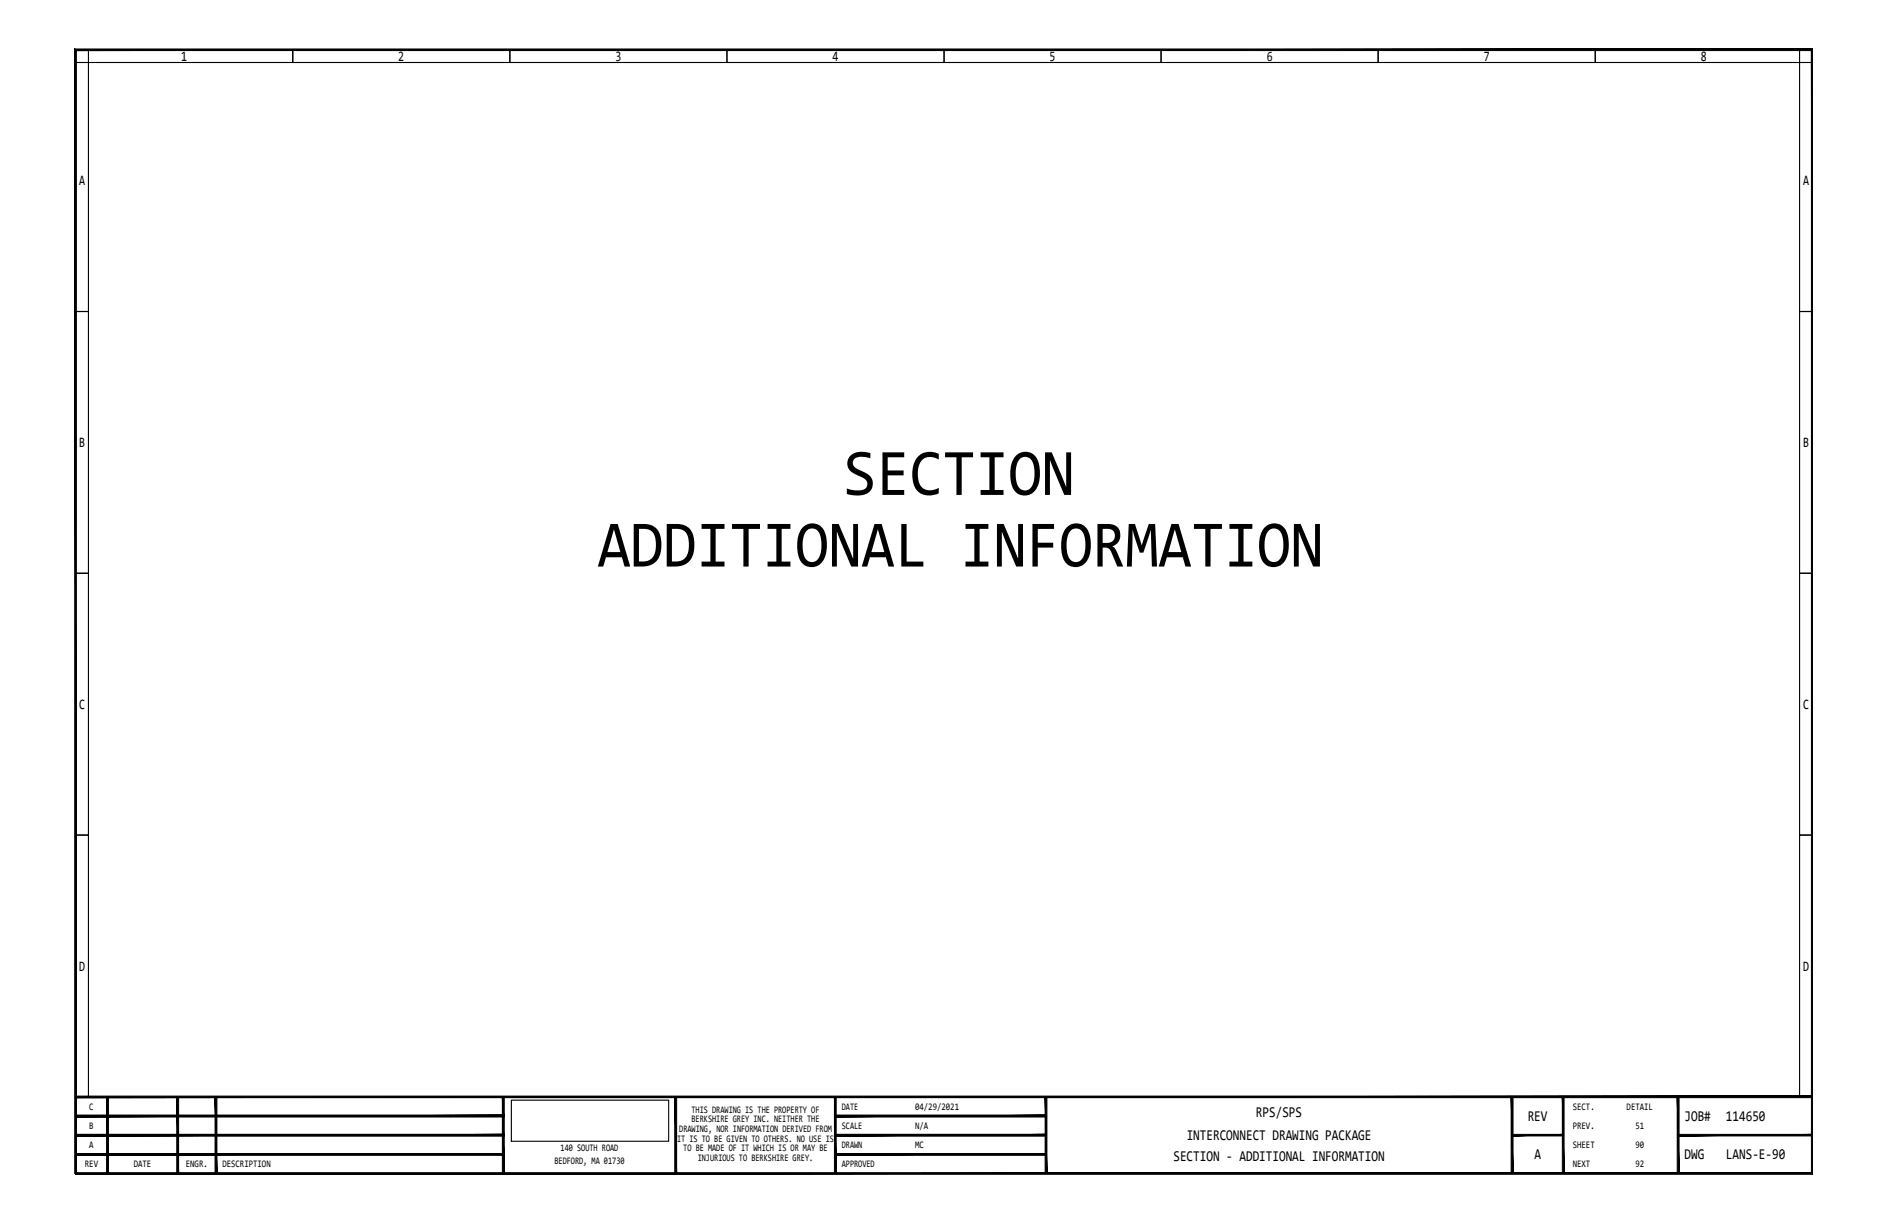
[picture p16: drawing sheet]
<svg xmlns="http://www.w3.org/2000/svg" width="432mm" height="279mm" viewBox="0 0 432 279" stroke-linecap="round" stroke-linejoin="round" font-family="sans-serif">
<defs><g id="words">
<g font-size="15.3">
<text x="193" y="113.3">SECTION</text>
<text x="136.7" y="129.6">ADDITIONAL INFORMATION</text>
</g>
<g font-size="3.4">
<text x="287.4" y="255.7">RPS/SPS</text>
<text x="349.6" y="256.5">REV</text>
<text x="385.5" y="256.5">JOB#</text>
<text x="394.9" y="256.5">114650</text>
<text x="271.5" y="260.9">INTERCONNECT DRAWING PACKAGE</text>
<text x="268.5" y="265.7">SECTION - ADDITIONAL INFORMATION</text>
<text x="351.1" y="265.2">A</text>
<text x="385.5" y="265.2">DWG</text>
<text x="394.9" y="265.2">LANS-E-90</text>
</g>
<g font-size="3.3">
<text x="41.5" y="13.9">1</text>
<text x="91.1" y="13.9">2</text>
<text x="140.8" y="13.9">3</text>
<text x="190.5" y="13.9">4</text>
<text x="240.2" y="13.9">5</text>
<text x="289.9" y="13.9">6</text>
<text x="339.5" y="13.9">7</text>
<text x="389.2" y="13.9">8</text>
<text x="18.1" y="42.4">A</text>
<text x="412.6" y="42.4">A</text>
<text x="18.1" y="102.3">B</text>
<text x="412.6" y="102.3">B</text>
<text x="18.1" y="162.2">C</text>
<text x="412.6" y="162.2">C</text>
<text x="18.1" y="222.1">D</text>
<text x="412.6" y="222.1">D</text>
</g>
<g font-size="2.3">
<text x="20.4" y="253.9">C</text>
<text x="158.2" y="254.6">THIS DRAWING IS THE PROPERTY OF</text>
<text x="158.2" y="256.8">BERKSHIRE GREY INC. NEITHER THE</text>
<text x="192.6" y="253.9">DATE</text>
<text x="209.4" y="253.9">04/29/2021</text>
<text x="359.9" y="253.9">SECT.</text>
<text x="372.2" y="253.9">DETAIL</text>
<text x="20.4" y="262.7">A</text>
<text x="20.4" y="258.3">B</text>
<text x="128.3" y="263.4">140 SOUTH ROAD</text>
<text x="154.9" y="261.2">IT IS TO BE GIVEN TO OTHERS. NO USE IS</text>
<text x="155.4" y="259">DRAWING, NOR INFORMATION DERIVED FROM</text>
<text x="156.4" y="263.4">TO BE MADE OF IT WHICH IS OR MAY BE</text>
<text x="192.6" y="262.7">DRAWN</text>
<text x="192.6" y="258.3">SCALE</text>
<text x="209.4" y="262.7">MC</text>
<text x="209.4" y="258.3">N/A</text>
<text x="359.9" y="262.7">SHEET</text>
<text x="359.9" y="258.3">PREV.</text>
<text x="374.2" y="262.7">90</text>
<text x="374.2" y="258.3">51</text>
<text x="19.4" y="267.1">REV</text>
<text x="30.6" y="267.1">DATE</text>
<text x="42.5" y="267.1">ENGR.</text>
<text x="50.9" y="267.1">DESCRIPTION</text>
<text x="126.9" y="266.3">BEDFORD, MA 01730</text>
<text x="159.7" y="265.6">INJURIOUS TO BERKSHIRE GREY.</text>
<text x="192.6" y="267.1">APPROVED</text>
<text x="359.9" y="267.1">NEXT</text>
<text x="374.2" y="267.1">92</text>
</g>
</g></defs>
<g fill="#000" stroke="#000" stroke-width=".23">
<path d="M17.3 250.8v.4l397.4-.4zM17.3 251.2l397.4-.4v.4z"/>
<path d="M17.3 255.2v.4l98.1-.4zM17.3 255.6l98.1-.4v.4z"/>
<path d="M17.3 259.6v.3l98.1-.3zM17.3 259.9l98.1-.3v.3z"/>
<path d="M24.4 251l.4 17.5v-17.5zM24.4 251l.4 17.5h-.4z"/>
<path d="M40.4 251l.5 17.5v-17.5zM40.4 251l.5 17.5h-.5z"/>
<path d="M49.2 251l.4 17.5v-17.5zM49.2 251l.4 17.5h-.4z"/>
<path d="M115.4 255.2l-.1 .4zM115.3 255.2v.4zM17.3 255.6h98v-.4zM17.3 255.2h98l-98 .4z"/>
<path d="M115.4 259.6l-.1 .3zM115.3 259.6v.3zM17.3 259.9h98v-.3zM17.3 259.6h98l-98 .3z"/>
<path d="M115 251l.4 17.5v-17.5zM115 251l.4 17.5h-.4z"/>
<path d="M154.4 251l.4 17.5v-17.5zM154.4 251l.4 17.5h-.4z"/>
<path d="M191 259.6v.3zM191.1 259.6l-.1 .3zM191.1 259.6v.3l48.3-.3zM191.1 259.9l48.3-.3v.3z"/>
<path d="M191 255.2v.4zM191.1 255.2l-.1 .4zM191.1 255.2v.4l48.3-.4zM191.1 255.6l48.3-.4v.4z"/>
<path d="M190.9 251l.4 17.5v-17.5zM190.9 251l.4 17.5h-.4z"/>
<path d="M191 259.9h48.3v-.3zM191 259.6h48.3l-48.3 .3z"/>
<path d="M191 255.6h48.3v-.4zM191 255.2h48.3l-48.3 .4z"/>
<path d="M239.2 251l.4 17.5v-17.5zM239.2 251l.4 17.5h-.4z"/>
<path d="M346 259.6v.3l11.7-.3zM346 259.9l11.7-.3v.3z"/>
<path d="M345.8 251l.4 17.5v-17.5zM345.8 251l.4 17.5h-.4z"/>
<path d="M357.5 251l.4 17.5v-17.5zM357.5 251l.4 17.5h-.4z"/>
<path d="M384 259.6v.3l30.7-.3zM384 259.9l30.7-.3v.3z"/>
<path d="M383.8 251l.4 17.5v-17.5zM383.8 251l.4 17.5h-.4z"/>
<path d="M17.1 11.2v257.3h.4zM17.1 11.2l.4 .4v256.9zM17.1 11.2l.4 .4 397.4-.4zM17.5 11.6l397.4-.4-.4 .4zM414.9 11.2l-.4 .4 .4 257.1zM414.5 11.6l.4 257.1-.4-.4zM17.3 268.7h397.6l-.4-.4zM17.3 268.3h397.2l-397.2 .4z"/>
<path d="M17.3 264v.3l98.1-.3zM17.3 264.3l98.1-.3v.3z"/>
<path d="M115.4 264l-.1 .3zM115.3 264v.3zM17.3 264.3h98v-.3zM17.3 264h98l-98 .3z"/>
<path d="M191 264v.3zM191.1 264l-.1 .3zM191.1 264v.3l48.3-.3zM191.1 264.3l48.3-.3v.3z"/>
<path d="M191 264.3h48.3v-.3zM191 264h48.3l-48.3 .3z"/>
</g>
<g fill="none" stroke="#000" stroke-width=".25">
<path d="M17.3 11.4h49.7v2.9h-49.7zM17.3 11.4h2.9v59.9h-2.9zM67 11.4h49.7v2.9h-49.7zM116.7 11.4h49.6v2.9h-49.6zM166.3 11.4h49.7v2.9h-49.7zM216 11.4h49.7v2.9h-49.7zM265.7 11.4h49.7v2.9h-49.7zM315.4 11.4h49.6v2.9h-49.6zM365 11.4h49.7v2.9h-49.7zM411.8 11.4h2.9v59.9h-2.9zM17.3 71.3h2.9v59.9h-2.9zM411.8 71.3h2.9v59.9h-2.9z"/>
<path d="M17.3 131.2h2.9v59.9h-2.9zM411.8 131.2h2.9v59.9h-2.9zM17.3 191.1h2.9v59.9h-2.9zM411.8 191.1h2.9v59.9h-2.9zM117 251.7h36v9.4h-36z"/>
</g>
<use href="#words"/>
</svg>
